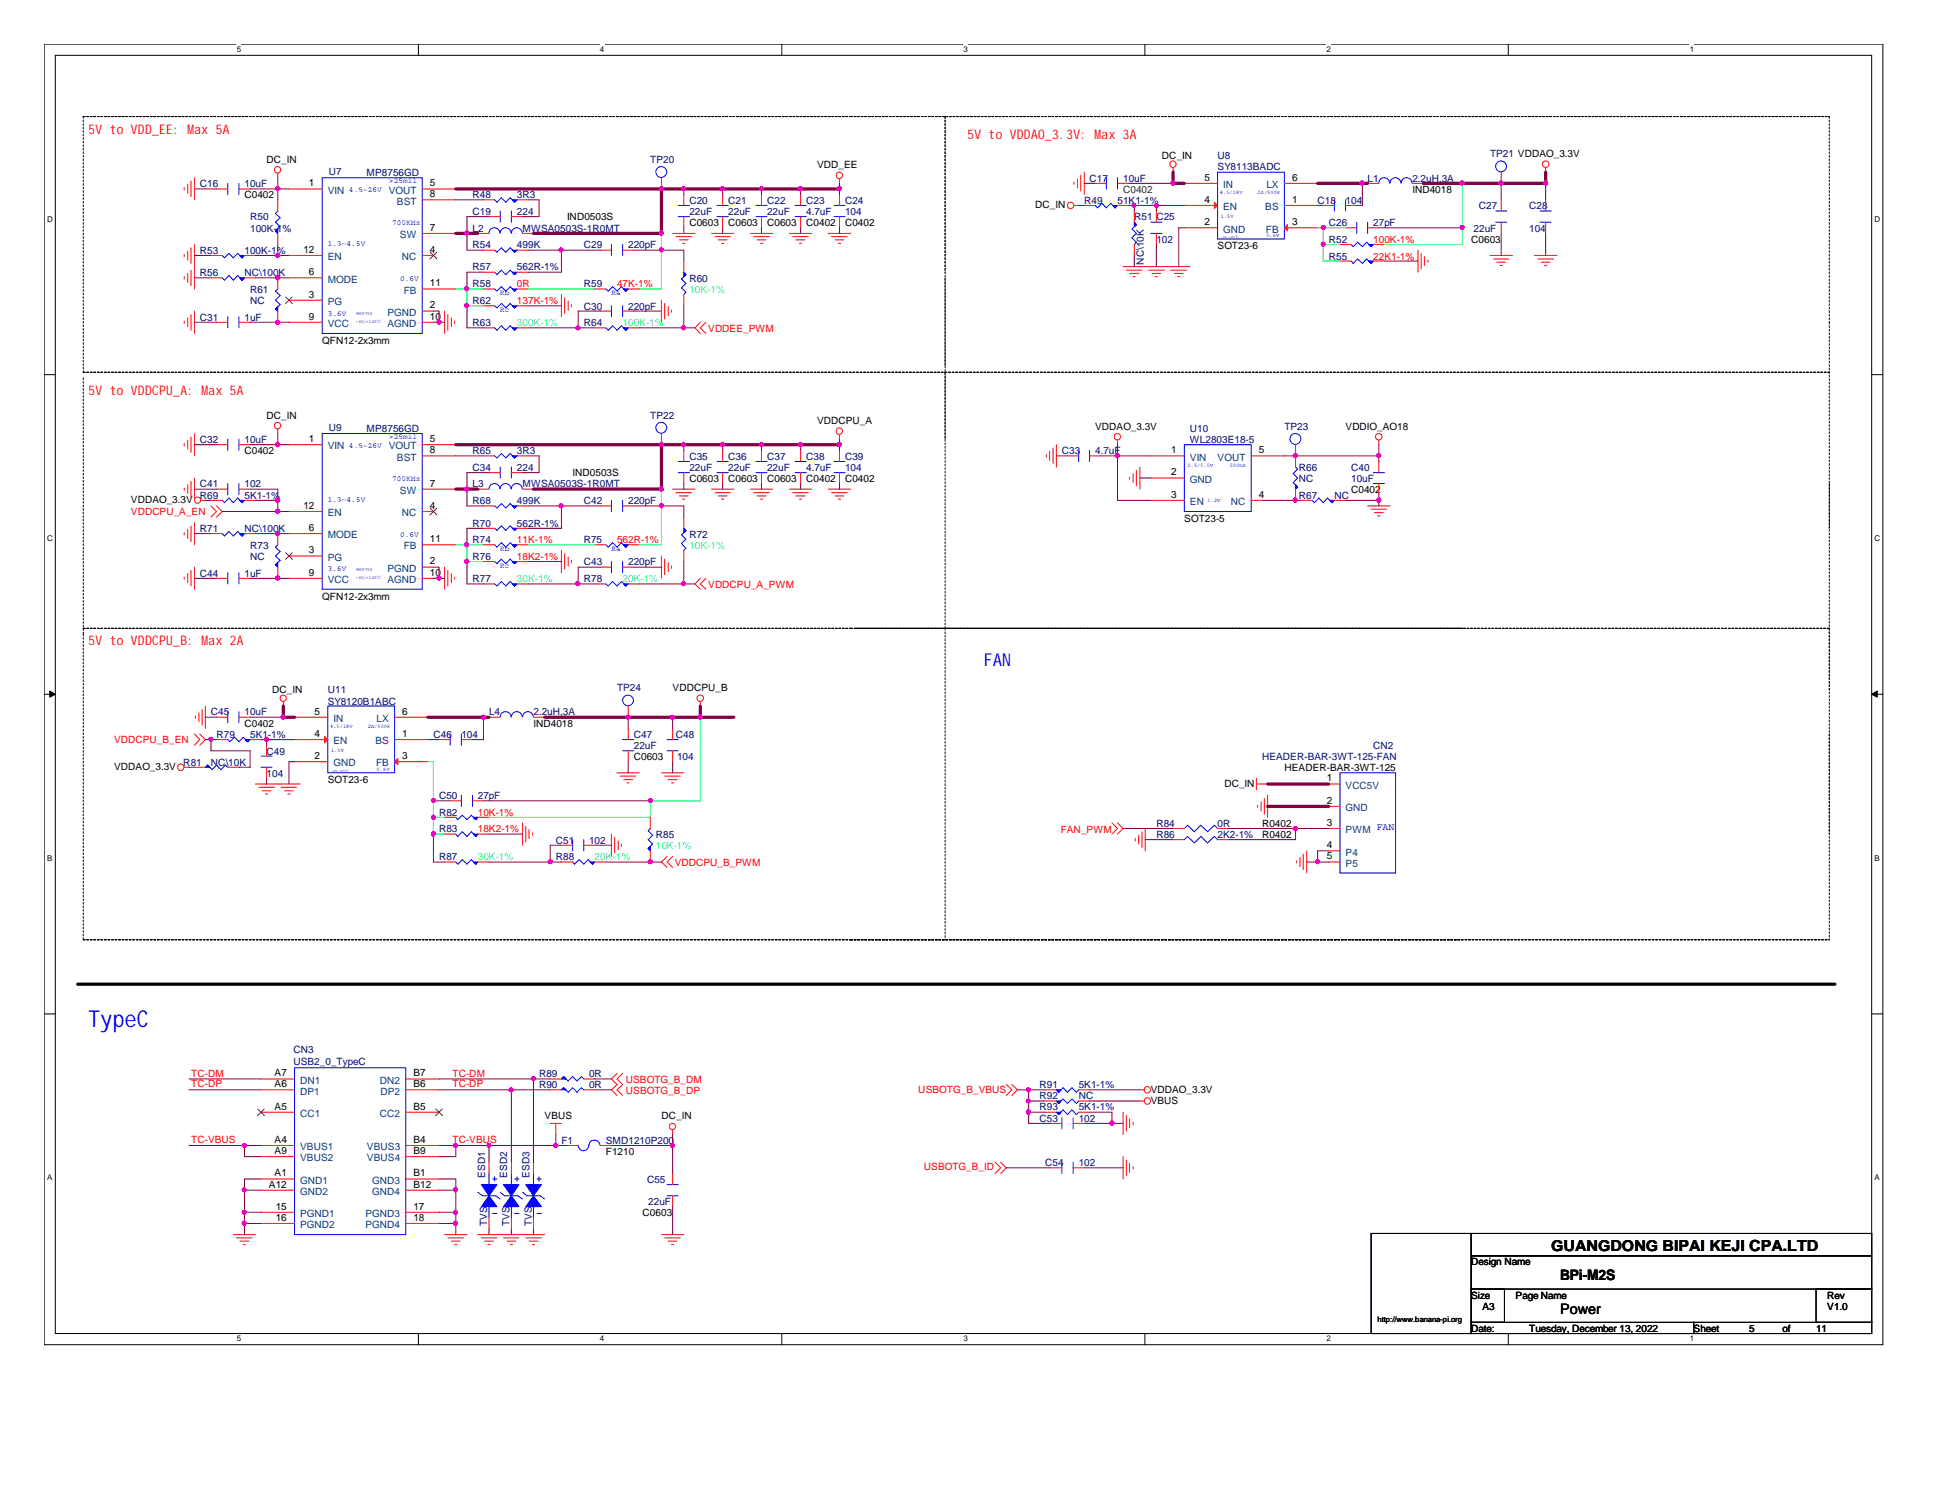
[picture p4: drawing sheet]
<svg xmlns="http://www.w3.org/2000/svg" width="279mm" height="216mm" viewBox="0 0 279 216" stroke-linecap="round" stroke-linejoin="round" font-family="sans-serif">
<defs><g id="words">
<text font-size="3.3" fill="#00f" x="12.7" y="147.7">TypeC</text>
<text font-size="2.5" fill="#00f" x="141.6" y="95.8">FAN</text>
<text font-size="2.2" x="223.2" y="180">GUANGDONG BIPAI KEJI CPA.LTD</text>
<g font-size="2.1">
<text x="224.5" y="184.1">BPi-M2S</text>
<text x="224.5" y="188.9">Power</text>
</g>
<g font-size="1.9" fill="#f00">
<text x="12.7" y="19.2">5V to VDD_EE: Max 5A</text>
<text x="139.2" y="20">5V to VDDAO_3.3V: Max 3A</text>
<text x="12.7" y="56.8">5V to VDDCPU_A: Max 5A</text>
<text x="12.7" y="92.8">5V to VDDCPU_B: Max 2A</text>
</g>
<g font-size="1.4">
<text x="38.4" y="23.4">DC_IN</text>
<text x="167.2" y="22.9">DC_IN</text>
<text x="35.2" y="28.5">C0402</text>
<text x="44.4" y="26.8">1</text>
<text x="61.8" y="26.8">5</text>
<text x="61.8" y="28.4">8</text>
<text x="117.6" y="24.2">VDD_EE</text>
<text x="148.9" y="30">DC_IN</text>
<text x="173.3" y="29.2">4</text>
<text x="173.3" y="26">5</text>
<text x="185.9" y="29.2">1</text>
<text x="185.9" y="26">6</text>
<text x="203.2" y="27.7">IND4018</text>
<text x="61.8" y="33.2">7</text>
<text x="81.6" y="31.7">IND0503S</text>
<text x="99.2" y="32.5">C0603</text>
<text x="104.8" y="32.5">C0603</text>
<text x="110.4" y="32.5">C0603</text>
<text x="116" y="32.5">C0402</text>
<text x="121.6" y="32.5">C0402</text>
<text x="173.3" y="32.4">2</text>
<text x="175.2" y="35.9">SOT23-6</text>
<text x="185.9" y="32.4">3</text>
<text x="211.7" y="34.9">C0603</text>
<text x="43.6" y="36.4">12</text>
<text x="44.4" y="39.6">6</text>
<text x="61.8" y="36.4">4</text>
<text x="61.8" y="41.2">11</text>
<text x="44.4" y="42.8">3</text>
<text x="44.4" y="46">9</text>
<text x="61.8" y="44.4">2</text>
<text x="61.8" y="46">10</text>
<text x="46.4" y="49.5">QFN12-2x3mm</text>
<text x="35.2" y="65.3">C0402</text>
<text x="38.4" y="60.2">DC_IN</text>
<text x="44.4" y="63.6">1</text>
<text x="61.8" y="63.6">5</text>
<text x="61.8" y="65.2">8</text>
<text x="117.6" y="61">VDDCPU_A</text>
<text x="157.6" y="61.8">VDDAO_3.3V</text>
<text x="168.5" y="65.2">1</text>
<text x="181.1" y="65.2">5</text>
<text x="193.6" y="61.8">VDDIO_AO18</text>
<text x="61.8" y="70">7</text>
<text x="82.4" y="68.5">IND0503S</text>
<text x="99.2" y="69.3">C0603</text>
<text x="104.8" y="69.3">C0603</text>
<text x="110.4" y="69.3">C0603</text>
<text x="116" y="69.3">C0402</text>
<text x="121.6" y="69.3">C0402</text>
<text x="168.5" y="68.4">2</text>
<text x="168.5" y="71.6">3</text>
<text x="181.1" y="71.6">4</text>
<text x="194.4" y="70.9">C0402</text>
<text x="18.8" y="72.3">VDDAO_3.3V</text>
<text x="43.6" y="73.2">12</text>
<text x="44.4" y="76.4">6</text>
<text x="61.8" y="73.2">4</text>
<text x="61.8" y="78">11</text>
<text x="170.4" y="75.1">SOT23-5</text>
<text x="44.4" y="79.6">3</text>
<text x="44.4" y="82.8">9</text>
<text x="61.8" y="81.2">2</text>
<text x="61.8" y="82.8">10</text>
<text x="46.4" y="86.3">QFN12-2x3mm</text>
<text x="39.2" y="99.7">DC_IN</text>
<text x="96.8" y="99.4">VDDCPU_B</text>
<text x="35.2" y="104.5">C0402</text>
<text x="45.3" y="106">4</text>
<text x="45.3" y="102.8">5</text>
<text x="57.9" y="106">1</text>
<text x="57.9" y="102.8">6</text>
<text x="76.8" y="104.5">IND4018</text>
<text x="16.4" y="110.8">VDDAO_3.3V</text>
<text x="45.3" y="109.2">2</text>
<text x="47.2" y="112.7">SOT23-6</text>
<text x="57.9" y="109.2">3</text>
<text x="91.2" y="109.3">C0603</text>
<text x="176.1" y="113.2">DC_IN</text>
<text x="184.8" y="110.9">HEADER-BAR-3WT-125</text>
<text x="190.9" y="112.4">1</text>
<text x="181.6" y="118.9">R0402</text>
<text x="190.9" y="115.6">2</text>
<text x="190.9" y="118.8">3</text>
<text x="181.6" y="120.5">R0402</text>
<text x="190.9" y="122">4</text>
<text x="190.9" y="123.6">5</text>
<text x="39.5" y="154.8">A7</text>
<text x="59.5" y="154.8">B7</text>
<text x="39.5" y="156.4">A6</text>
<text x="39.5" y="159.6">A5</text>
<text x="59.5" y="156.4">B6</text>
<text x="59.5" y="159.6">B5</text>
<text x="78.4" y="161">VBUS</text>
<text x="95.2" y="161">DC_IN</text>
<text x="165.6" y="157.2">VDDAO_3.3V</text>
<text x="165.6" y="158.8">VBUS</text>
<text x="39.5" y="164.4">A4</text>
<text x="39.5" y="166">A9</text>
<text x="59.5" y="166">B9</text>
<text x="59.5" y="164.4">B4</text>
<text x="87.2" y="166.1">F1210</text>
<text x="38.7" y="170.8">A12</text>
<text x="39.5" y="169.2">A1</text>
<text x="39.7" y="174">15</text>
<text x="59.5" y="174">17</text>
<text x="59.5" y="169.2">B1</text>
<text x="59.5" y="170.8">B12</text>
<text x="39.7" y="175.6">16</text>
<text x="59.5" y="175.6">18</text>
<text x="92.5" y="174.9">C0603</text>
<text x="211.7" y="182">Design Name</text>
<text x="211.7" y="186.8">Size</text>
<text x="211.7" y="191.6">Date:</text>
<text x="213.3" y="188.4">A3</text>
<text x="218.1" y="186.8">Page Name</text>
<text x="220" y="191.6">Tuesday, December 13, 2022</text>
<text x="243.7" y="191.6">Sheet</text>
<text x="251.7" y="191.6">5</text>
<text x="256.5" y="191.6">of</text>
<text x="261.3" y="191.6">11</text>
<text x="262.9" y="186.8">Rev</text>
<text x="262.9" y="188.4">V1.0</text>
</g>
<g font-size="1.4" fill="#000080">
<text x="93.6" y="23.4">TP20</text>
<text x="175.2" y="22.9">U8</text>
<text x="214.4" y="22.6">TP21 VDDAO_3.3V</text>
<text x="28.7" y="26.9">C16</text>
<text x="35.2" y="26.9">10uF</text>
<text x="47.3" y="25.1">U7</text>
<text x="52.7" y="25.3">MP8756GD</text>
<text x="68" y="28.5">R48</text>
<text x="74.4" y="28.5">3R3</text>
<text x="99.2" y="29.3">C20</text>
<text x="104.8" y="29.3">C21</text>
<text x="110.4" y="29.3">C22</text>
<text x="116" y="29.3">C23</text>
<text x="121.6" y="29.3">C24</text>
<text x="156" y="29.3">R49</text>
<text x="156.8" y="26.1">C17</text>
<text x="160.8" y="29.3">51K1-1%</text>
<text x="161.6" y="26.1">10uF</text>
<text x="175.2" y="24.5">SY8113BADC</text>
<text x="189.6" y="29.3">C18</text>
<text x="193.6" y="29.3">104</text>
<text x="196.8" y="26.1">L1</text>
<text x="203.2" y="26.1">2.2uH,3A</text>
<text x="36" y="31.7">R50</text>
<text x="36" y="33.3">100K-1%</text>
<text x="68" y="35.7">R54</text>
<text x="68" y="33.3">L2</text>
<text x="68" y="30.9">C19</text>
<text x="74.4" y="35.7">499K</text>
<text x="74.4" y="30.9">224</text>
<text x="75.2" y="33.3">MWSA0503S-1R0MT</text>
<text x="84" y="35.7">C29</text>
<text x="90.4" y="35.7">220pF</text>
<text x="99.2" y="30.9">22uF</text>
<text x="104.8" y="30.9">22uF</text>
<text x="110.4" y="30.9">22uF</text>
<text x="116" y="30.9">4.7uF</text>
<text x="121.6" y="30.9">104</text>
<text x="163.2" y="31.7">R51 C25</text>
<text x="166.4" y="34.9">102</text>
<text x="191.2" y="34.9">R52</text>
<text x="191.2" y="32.5">C26</text>
<text x="197.6" y="32.5">27pF</text>
<text x="212" y="33.3">22uF</text>
<text x="212.8" y="30.1">C27</text>
<text x="220" y="30.1">C28</text>
<text x="220" y="33.3">104</text>
<text x="28.7" y="36.5">R53</text>
<text x="28.7" y="39.7">R56</text>
<text x="35.2" y="36.5">100K-1%</text>
<text x="35.2" y="39.7">NC\100K</text>
<text x="68" y="41.3">R58</text>
<text x="68" y="38.9">R57</text>
<text x="74.4" y="38.9">562R-1%</text>
<text x="84" y="41.3">R59</text>
<text x="99.2" y="40.5">R60</text>
<text x="164.5" y="38.1" transform="rotate(-90 164.5 38.1)">NC\10K</text>
<text x="191.2" y="37.3">R55</text>
<text x="28.7" y="46.1">C31</text>
<text x="35.2" y="46.1">1uF</text>
<text x="36" y="42.1">R61</text>
<text x="36" y="43.7">NC</text>
<text x="68" y="46.9">R63</text>
<text x="68" y="43.7">R62</text>
<text x="84" y="44.5">C30</text>
<text x="84" y="46.9">R64</text>
<text x="90.4" y="44.5">220pF</text>
<text x="28.7" y="63.7">C32</text>
<text x="35.2" y="63.7">10uF</text>
<text x="47.3" y="62">U9</text>
<text x="52.7" y="62.1">MP8756GD</text>
<text x="68" y="65.3">R65</text>
<text x="74.4" y="65.3">3R3</text>
<text x="93.6" y="60.2">TP22</text>
<text x="152.8" y="65.3">C33</text>
<text x="157.6" y="65.3">4.7uF</text>
<text x="171.2" y="62.1">U10</text>
<text x="171.2" y="63.7">WL2803E18-5</text>
<text x="184.8" y="61.8">TP23</text>
<text x="28.7" y="70.1">C41</text>
<text x="28.7" y="71.7">R69</text>
<text x="35.2" y="70.1">102</text>
<text x="35.2" y="71.7">5K1-1%</text>
<text x="68" y="70.1">L3</text>
<text x="68" y="67.7">C34</text>
<text x="74.4" y="67.7">224</text>
<text x="75.2" y="70.1">MWSA0503S-1R0MT</text>
<text x="99.2" y="66.1">C35</text>
<text x="99.2" y="67.7">22uF</text>
<text x="104.8" y="66.1">C36</text>
<text x="104.8" y="67.7">22uF</text>
<text x="110.4" y="66.1">C37</text>
<text x="110.4" y="67.7">22uF</text>
<text x="116" y="66.1">C38</text>
<text x="116" y="67.7">4.7uF</text>
<text x="121.6" y="66.1">C39</text>
<text x="121.6" y="67.7">104</text>
<text x="186.9" y="71.7">R67</text>
<text x="186.9" y="67.7">R66</text>
<text x="186.9" y="69.3">NC</text>
<text x="192" y="71.7">NC</text>
<text x="194.4" y="67.7">C40</text>
<text x="194.4" y="69.3">10uF</text>
<text x="28.7" y="76.5">R71</text>
<text x="35.2" y="76.5">NC\100K</text>
<text x="68" y="75.7">R70</text>
<text x="68" y="72.5">R68</text>
<text x="74.4" y="75.7">562R-1%</text>
<text x="74.4" y="72.5">499K</text>
<text x="84" y="72.5">C42</text>
<text x="90.4" y="72.5">220pF</text>
<text x="99.2" y="77.3">R72</text>
<text x="28.7" y="82.9">C44</text>
<text x="35.2" y="82.9">1uF</text>
<text x="36" y="78.9">R73</text>
<text x="36" y="80.5">NC</text>
<text x="68" y="78.1">R74</text>
<text x="68" y="83.7">R77</text>
<text x="68" y="80.5">R76</text>
<text x="84" y="78.1">R75</text>
<text x="84" y="83.7">R78</text>
<text x="84" y="81.3">C43</text>
<text x="90.4" y="81.3">220pF</text>
<text x="47.2" y="99.7">U11</text>
<text x="47.2" y="101.3">SY8120B1ABC</text>
<text x="88.8" y="99.4">TP24</text>
<text x="30.4" y="102.9">C45</text>
<text x="31.2" y="106.1">R79</text>
<text x="35.2" y="102.9">10uF</text>
<text x="36" y="106.1">5K1-1%</text>
<text x="62.4" y="106.1">C46</text>
<text x="66.4" y="106.1">104</text>
<text x="70.4" y="102.9">L4</text>
<text x="76.8" y="102.9">2.2uH,3A</text>
<text x="91.2" y="106.1">C47</text>
<text x="91.2" y="107.7">22uF</text>
<text x="97.2" y="106.1">C48</text>
<text x="197.6" y="107.7">CN2</text>
<text x="26.4" y="110.1">R81</text>
<text x="30.4" y="110.1">NC\10K</text>
<text x="38.4" y="108.5">C49</text>
<text x="38.4" y="111.7">104</text>
<text x="97.4" y="109.3">104</text>
<text x="181.6" y="109.3">HEADER-BAR-3WT-125-FAN</text>
<text x="63.2" y="117.3">R82</text>
<text x="63.2" y="119.7">R83</text>
<text x="63.2" y="114.9">C50</text>
<text x="68.7" y="114.9">27pF</text>
<text x="166.4" y="118.9">R84</text>
<text x="175.2" y="118.9">0R</text>
<text x="63.2" y="123.7">R87</text>
<text x="80" y="121.3">C51</text>
<text x="80" y="123.7">R88</text>
<text x="84.8" y="121.3">102</text>
<text x="94.4" y="120.5">R85</text>
<text x="166.4" y="120.5">R86</text>
<text x="175.2" y="120.5">2K2-1%</text>
<text x="42.2" y="151.4">CN3</text>
<text x="42.2" y="153.2">USB2_0_TypeC</text>
<text x="77.6" y="154.9">R89</text>
<text x="84.8" y="154.9">0R</text>
<text x="77.6" y="156.5">R90</text>
<text x="84.8" y="156.5">0R</text>
<text x="149.6" y="156.5">R91</text>
<text x="149.6" y="158.1">R92</text>
<text x="149.6" y="159.7">R93</text>
<text x="149.6" y="161.3">C53</text>
<text x="155.2" y="156.5">5K1-1%</text>
<text x="155.2" y="158.1">NC</text>
<text x="155.2" y="159.7">5K1-1%</text>
<text x="155.2" y="161.3">102</text>
<text x="80.8" y="164.5">F1</text>
<text x="87.2" y="164.5">SMD1210P200</text>
<text x="150.4" y="167.7">C54</text>
<text x="155.2" y="167.7">102</text>
<text x="69.8" y="169.4" transform="rotate(-90 69.8 169.4)">ESD1</text>
<text x="73" y="169.4" transform="rotate(-90 73 169.4)">ESD2</text>
<text x="76.2" y="169.4" transform="rotate(-90 76.2 169.4)">ESD3</text>
<text x="93.1" y="170.1">C55</text>
<text x="93.3" y="173.4">22uF</text>
<text x="70.1" y="176.3" transform="rotate(-90 70.1 176.3)">TVS</text>
<text x="73.3" y="176.3" transform="rotate(-90 73.3 176.3)">TVS</text>
<text x="76.5" y="176.3" transform="rotate(-90 76.5 176.3)">TVS</text>
</g>
<g font-size="1.4" fill="#004080">
<text x="47.2" y="27.9">VIN</text>
<text x="55.9" y="27.9">VOUT</text>
<text x="57.1" y="29.4">BST</text>
<text x="176" y="27.1">IN</text>
<text x="182.2" y="27.1">LX</text>
<text x="57.5" y="34.2">SW</text>
<text x="176" y="33.4">GND</text>
<text x="176" y="30.2">EN</text>
<text x="182" y="30.2">BS</text>
<text x="182.1" y="33.4">FB</text>
<text x="47.2" y="40.6">MODE</text>
<text x="47.2" y="37.4">EN</text>
<text x="57.8" y="37.4">NC</text>
<text x="47.2" y="43.9">PG</text>
<text x="47.2" y="47">VCC</text>
<text x="55.8" y="45.4">PGND</text>
<text x="55.8" y="47">AGND</text>
<text x="58.1" y="42.2">FB</text>
<text x="47.2" y="64.6">VIN</text>
<text x="55.9" y="64.6">VOUT</text>
<text x="57.1" y="66.3">BST</text>
<text x="57.5" y="71">SW</text>
<text x="171.2" y="66.3">VIN</text>
<text x="171.2" y="69.4">GND</text>
<text x="175.2" y="66.3">VOUT</text>
<text x="47.2" y="77.4">MODE</text>
<text x="47.2" y="74.3">EN</text>
<text x="57.8" y="74.3">NC</text>
<text x="171.2" y="72.6">EN</text>
<text x="177.1" y="72.6">NC</text>
<text x="47.2" y="80.6">PG</text>
<text x="47.2" y="83.9">VCC</text>
<text x="55.8" y="82.3">PGND</text>
<text x="55.8" y="83.9">AGND</text>
<text x="58.1" y="79">FB</text>
<text x="48" y="107.1">EN</text>
<text x="48" y="103.8">IN</text>
<text x="54" y="107.1">BS</text>
<text x="54.2" y="103.8">LX</text>
<text x="48" y="110.2">GND</text>
<text x="54.1" y="110.2">FB</text>
<text x="193.6" y="113.5">VCC5V</text>
<text x="193.6" y="116.7">GND</text>
<text x="193.6" y="119.8">PWM</text>
<text x="193.6" y="123.1">P4</text>
<text x="193.6" y="124.7">P5</text>
<text x="43.2" y="155.9">DN1</text>
<text x="54.7" y="155.9">DN2</text>
<text x="43.2" y="157.4">DP1</text>
<text x="43.2" y="160.7">CC1</text>
<text x="54.7" y="160.7">CC2</text>
<text x="54.7" y="157.4">DP2</text>
<text x="43.2" y="165.4">VBUS1</text>
<text x="43.2" y="167">VBUS2</text>
<text x="52.8" y="167">VBUS4</text>
<text x="52.8" y="165.4">VBUS3</text>
<text x="43.2" y="170.3">GND1</text>
<text x="43.2" y="171.9">GND2</text>
<text x="53.6" y="170.3">GND3</text>
<text x="53.6" y="171.9">GND4</text>
<text x="43.2" y="175">PGND1</text>
<text x="43.2" y="176.7">PGND2</text>
<text x="52.6" y="175">PGND3</text>
<text x="52.6" y="176.7">PGND4</text>
</g>
<text font-size="1.4" fill="#008000" x="161.6" y="27.7">C0402</text>
<g font-size="1.4" fill="#f00">
<text x="197.6" y="34.9">100K-1%</text>
<text x="74.4" y="41.3">0R</text>
<text x="88.8" y="41.3">47K-1%</text>
<text x="197.6" y="37.3">22K1-1%</text>
<text x="74.4" y="43.7">137K-1%</text>
<text x="101.9" y="47.7">VDDEE_PWM</text>
<text x="18.8" y="74.1">VDDCPU_A_EN</text>
<text x="74.4" y="78.1">11K-1%</text>
<text x="74.4" y="80.5">18K2-1%</text>
<text x="88.8" y="78.1">562R-1%</text>
<text x="101.9" y="84.5">VDDCPU_A_PWM</text>
<text x="16.4" y="106.9">VDDCPU_B_EN</text>
<text x="68.7" y="117.3">10K-1%</text>
<text x="68.7" y="119.7">18K2-1%</text>
<text x="152.6" y="119.9">FAN_PWM</text>
<text x="97.1" y="124.5">VDDCPU_B_PWM</text>
<text x="27.5" y="154.9">TC-DM</text>
<text x="65.1" y="154.9">TC-DM</text>
<text x="90" y="155.7">USBOTG_B_DM</text>
<text x="27.5" y="156.4">TC-DP</text>
<text x="65.1" y="156.4">TC-DP</text>
<text x="90" y="157.4">USBOTG_B_DP</text>
<text x="132.1" y="157.2">USBOTG_B_VBUS</text>
<text x="27.5" y="164.4">TC-VBUS</text>
<text x="65.1" y="164.4">TC-VBUS</text>
<text x="132.9" y="168.4">USBOTG_B_ID</text>
</g>
<g font-size="1.4" fill="#0ff">
<text x="74.4" y="46.9">300K-1%</text>
<text x="89.6" y="46.9">160K-1%</text>
<text x="99.2" y="42.1">10K-1%</text>
<text x="74.4" y="83.7">30K-1%</text>
<text x="89.6" y="83.7">20K-1%</text>
<text x="99.2" y="78.9">10K-1%</text>
<text x="68.7" y="123.7">30K-1%</text>
<text x="85.6" y="123.7">20K-1%</text>
<text x="94.4" y="122.1">10K-1%</text>
</g>
<text font-size="1.4" fill="#00f" x="198.1" y="119.4">FAN</text>
<g font-size="1.1">
<text x="34.1" y="7.5">5</text>
<text x="86.3" y="7.5">4</text>
<text x="138.6" y="7.5">3</text>
<text x="190.8" y="7.5">2</text>
<text x="243.1" y="7.5">1</text>
<text x="6.8" y="31.9">D</text>
<text x="269.7" y="31.9">D</text>
<text x="6.8" y="77.8">C</text>
<text x="269.7" y="77.8">C</text>
<text x="6.8" y="123.8">B</text>
<text x="269.7" y="123.8">B</text>
<text x="6.8" y="169.8">A</text>
<text x="269.7" y="169.8">A</text>
<text x="198.2" y="190.2">http://www.banana-pi.org</text>
<text x="34.1" y="193">5</text>
<text x="86.3" y="193">4</text>
<text x="138.6" y="193">3</text>
<text x="190.8" y="193">2</text>
<text x="243.1" y="193">1</text>
</g>
<g font-size="1.1" fill="#00f">
<text x="50.2" y="27.6">4.5-26V</text>
<text x="56" y="26.3">&gt;25mil</text>
<text x="47.2" y="35.4">1.3~4.5V</text>
<text x="56.4" y="32.4">700KHz</text>
<text x="57.6" y="40.4">0.6V</text>
<text x="47.2" y="45.4">3.6V</text>
<text x="72" y="42.5">Rb</text>
<text x="72" y="44.9">Rc</text>
<text x="88" y="42.5">Ra</text>
<text x="50.2" y="64.4">4.5-26V</text>
<text x="56" y="63.1">&gt;25mil</text>
<text x="56.4" y="69.2">700KHz</text>
<text x="47.2" y="72.3">1.3~4.5V</text>
<text x="57.6" y="77.2">0.6V</text>
<text x="47.2" y="82.2">3.6V</text>
<text x="72" y="79.3">Rb</text>
<text x="72" y="81.7">Rc</text>
<text x="88" y="79.3">Ra</text>
</g>
<g font-size=".8" fill="#00f">
<text x="175.5" y="27.9">4.5/18V</text>
<text x="180.9" y="27.9">2A/500K</text>
<text x="175.6" y="31.3">1.5V</text>
<text x="182.2" y="34">0.6V</text>
<text x="170.9" y="67.1">2.5/5.5V</text>
<text x="177" y="67.1">500mA</text>
<text x="173.7" y="72.3">1.2V</text>
<text x="47.5" y="104.8">4.5/18V</text>
<text x="52.9" y="104.8">2A/500K</text>
<text x="47.6" y="108.1">1.5V</text>
<text x="54.2" y="110.8">0.6V</text>
</g>
<g font-size=".6" fill="#00f">
<text x="51.2" y="46.4">-40/+125℃</text>
<text x="51.3" y="45.3">MP8756</text>
<text x="51.2" y="83.2">-40/+125℃</text>
<text x="51.3" y="82.1">MP8756</text>
</g>
<g font-size=".5" fill="#00f">
<text x="175.6" y="34.2">-40/+85℃</text>
<text x="47.6" y="111">-40/+85℃</text>
</g>
</g></defs>
<path d="M6.3 6.3h264.6v187.1h-264.6zM8 8h261.3v183.8h-261.3z" fill="none" stroke="#000" stroke-width=".14"/>
<g fill="#fff">
<path d="M34.1 6.4h.6v1.3h-.6z"/>
<path d="M34.1 191.9h.6v1.3h-.6z"/>
</g>
<path d="M60.2 6.3v1.7M60.2 191.8v1.6" fill="none" stroke="#000" stroke-width=".14"/>
<g fill="#fff">
<path d="M86.3 6.4h.6v1.3h-.6z"/>
<path d="M86.3 191.9h.6v1.3h-.6z"/>
</g>
<path d="M112.5 6.3v1.7M112.5 191.8v1.6" fill="none" stroke="#000" stroke-width=".14"/>
<g fill="#fff">
<path d="M138.6 6.4h.6v1.3h-.6z"/>
<path d="M138.6 191.9h.6v1.3h-.6z"/>
</g>
<path d="M164.7 6.3v1.7M164.7 191.8v1.6" fill="none" stroke="#000" stroke-width=".14"/>
<g fill="#fff">
<path d="M190.8 6.4h.6v1.3h-.6z"/>
<path d="M190.8 191.9h.6v1.3h-.6z"/>
</g>
<path d="M217 6.3v1.7M217 191.8v1.6" fill="none" stroke="#000" stroke-width=".14"/>
<g fill="#fff">
<path d="M243.1 6.4h.6v1.3h-.6z"/>
<path d="M243.1 191.9h.6v1.3h-.6z"/>
<path d="M6.8 30.8h.7v1.3h-.7z"/>
<path d="M269.7 30.8h.8v1.3h-.8z"/>
<path d="M6.8 76.7h.7v1.4h-.7z"/>
<path d="M269.7 76.7h.8v1.4h-.8z"/>
</g>
<path d="M6.3 53.9h1.7M269.3 53.9h1.6" fill="none" stroke="#000" stroke-width=".14"/>
<g fill="#fff">
<path d="M6.8 122.7h.7v1.3h-.7z"/>
<path d="M269.7 122.7h.7v1.3h-.7z"/>
</g>
<path d="M6.3 99.9h1.7M269.3 99.9h1.6" fill="none" stroke="#000" stroke-width=".14"/>
<g fill="#000" stroke="#000" stroke-width=".14">
<path d="M7.2 99.4l.8 .5-.8 .4z" fill-rule="evenodd"/>
<path d="M269.3 99.9l.8-.5v.9z" fill-rule="evenodd"/>
</g>
<g fill="#fff">
<path d="M6.8 168.7h.7v1.3h-.7z"/>
<path d="M269.7 168.7h.7v1.3h-.7z"/>
</g>
<path d="M6.3 145.8h1.7M269.3 145.8h1.6M197.3 177.4h14.4v14.4h-14.4zM211.7 177.4h57.6v3.2h-57.6zM211.7 180.6h57.6v4.8h-57.6zM211.7 185.4h4.8v4.8h-4.8zM211.7 190.2h32v1.6h-32zM243.7 190.2h25.6v1.6h-25.6zM261.3 185.4h8v4.8h-8z" fill="none" stroke="#000" stroke-width=".14"/>
<g fill="none" stroke="#000" stroke-width=".14" stroke-dasharray=".3 .3">
<path d="M12 16.8h110.4M12 16.8v36.8M122.4 16.8h140.8M136 16.8v35.9M136 16.8v22.4M263.2 16.8v29.6M136 40v23.2M12 53.6h124M12 54.4v36.8M136 53.6v36.8M136 53.6h127.2M263.2 46.4v29.6"/>
<path d="M263.2 69.6v29.6M12 90.4h110.4M12 91.2v44M122.4 90.4h88M123.2 90.4h140M136 90.4v44.8M263.2 90.4v29.6M263.2 105.6v29.6M12 135.2h110.4M122.4 135.2h88M122.4 135.2h140.8"/>
</g>
<path d="M11.2 141.6h252.8" fill="none" stroke="#000" stroke-width=".47"/>
<g fill="none" stroke="#f00" stroke-width=".14">
<path d="M26.5 27v.3M26.5 36.6v.3M26.5 39.8v.3M27 26.5v1.3M27 36.1v1.3M27 39.3v1.3M27.5 26v2.3M27.5 35.6v2.3M27.5 38.9v2.2M28 25.6v3.1M28 35.2v6.4M30.4 36.7h1.6"/>
<path d="M30.4 40h1.6M31.2 27.2h1.6M34.4 27.2h1.6M35.2 36.7h1.5M35.2 40h1.5M40 24.9v.7M40 28.7v1.7M40 33.6v1.6M40 40v1.6M41.6 36.7h4.8M41.6 40h4.8M41.6 27.2h4.8"/>
<path d="M60.7 33.6h4.9M60.7 36.7h1.7M60.7 27.2h4.9M60.7 28.7h4.9M68.7 33.6h1.7M69.6 39.2h1.6M69.6 36h1.6M69.6 28.7h1.6M70.4 31.2h1.6M73.6 31.2h1.6M74.4 39.2h1.6M74.4 36h1.6"/>
<path d="M74.4 28.7h1.6M75.2 33.6h1.6M86.4 36h1.6M89.6 36h1.6M95.2 25.6v1.6M96.8 33.6h3.2M97.2 34h2.3M97.7 34.5h1.3M98.2 35h.3M98.4 28v1.5M98.4 31.2v1.6M98.4 37.5v1.7"/>
<path d="M102.4 33.6h3.2M102.9 34h2.2M103.3 34.5h1.3M103.8 35h.3M104 28v1.5M104 31.2v1.6M108 33.6h3.2M108.5 34h2.2M108.9 34.5h1.3M109.4 35h.3M109.6 28v1.5M109.6 31.2v1.6"/>
<path d="M113.6 33.6h3.2M114 34h2.3M114.5 34.5h1.3M115 35h.3M115.2 28v1.5M115.2 31.2v1.6M119.2 33.6h3.2M119.6 34h2.3M120.1 34.5h1.3M120.6 35h.3M120.8 25.7v.7M120.8 28v1.5"/>
<path d="M120.8 31.2v1.6M154.5 26.2v.3M154.5 29.5h.7M155 25.7v1.3M155.5 25.2v2.3M156 24.8v3.2M156 29.5h1.6M157.6 26.4h1.6M160.8 29.5h1.6M160.8 26.4h1.6M161.6 38.4h9.6M162.1 38.9h2.2"/>
<path d="M162.5 39.3h1.3M163 39.8h.3M163.2 30.4v1.6M163.2 35.2v1.5M165.3 38.9h2.2M165.7 39.3h1.3M166.2 39.8h.3M166.4 30.4v1.6M166.4 33.6v1.6M168.4 38.9h2.3M168.8 24.1v.7M169 39.3h1.2"/>
<path d="M169.4 39.8h.4M170.4 29.5h4.8M170.4 32.8h4.8M170.4 26.4h4.8M184.8 29.5h4.8M184.8 32.8h4.8M184.8 26.4h4.8M190.4 29.5h1.6M192.8 37.5h1.6M192.8 35.2h1.6M193.6 29.5h1.6M193.6 32.8h1.6"/>
<path d="M196.8 32.8h1.6M196.8 26.4h1.6M197.6 37.5h1.6M197.6 35.2h1.6M203.2 26.4h1.6M204 36v3.2M204.5 36.4v2.3M204.9 36.9v1.3M205.4 37.4v.3M214.4 36.7h3.2M214.9 37.3h2.2M215.3 37.7h1.3"/>
<path d="M215.8 38.2h.4M216 24.8v1.6M216 28.7v1.7M216 32v1.6M220.8 36.7h3.2M221.3 37.3h2.2M221.7 37.7h1.3M222.2 38.2h.3M222.4 24.1v.7M222.4 28.7v1.7M222.4 32v1.6M26.5 46.2v.3"/>
<path d="M27 45.7v1.3M27.5 45.3v2.2M28 44.7v3.3M31.2 46.4h1.6M34.4 46.4h1.6M40 44.7v1.7M41.6 43.2h4.8M41.6 46.4h4.8M60.7 41.6h4.9M60.7 44.7h1.7M60.7 46.4h1.7M64 44.7v3.3"/>
<path d="M64.4 45.3v2.2M64.9 45.7v1.3M65.4 46.2v.3M69.6 47.2h1.6M69.6 41.6h1.6M69.6 44h1.6M74.4 47.2h1.6M74.4 41.6h1.6M74.4 44h1.6M80.8 42.4v3.2M81.2 42.8v2.3M81.7 43.3v1.3"/>
<path d="M82.2 43.8v.3M85.6 47.2h1.6M85.6 41.6h1.6M86.4 44.7h1.6M89.6 44.7h1.6M90.4 47.2h1.6M90.4 41.6h1.6M95.2 43.2v3.2M95.6 43.6v2.3M96.1 44.1v1.3M96.6 44.6v.3M98.4 42.4v1.6"/>
<path d="M100.8 46.4l-.8 .8 .8 .8M101.6 46.4l-.8 .8 .8 .8M26.5 63.8v.3M26.5 70.2v.3M26.5 76.6v.3M27 63.3v1.3M27 69.7v1.3M27 76.1v1.3M27.5 62.9v2.2M27.5 69.3v2.2M27.5 75.6v2.3M28 62.4v3.2"/>
<path d="M28 68.7v3.3M28 75.2v3.2M28.9 72h.6M30.4 72h1.6M30.4 72.8l.8 .8-.8 .8M30.4 76.8h1.6M31.2 70.4h1.6M31.2 72.8l.8 .8-.8 .8M31.2 64h1.6M34.4 70.4h1.6M34.4 64h1.6M35.2 72h1.5"/>
<path d="M35.2 76.8h1.5M40 61.7v.7M40 76.8v1.6M41.6 80h4.8M41.6 64h4.8M41.6 76.8h4.8M41.6 73.6h4.8M60.7 70.4h4.9M60.7 65.6h4.9M60.7 64h4.9M60.7 73.6h1.7M60.7 78.4h4.9"/>
<path d="M68.7 70.4h1.7M69.6 72.8h1.6M69.6 65.6h1.6M69.6 78.4h1.6M69.6 76h1.6M70.4 68h1.6M73.6 68h1.6M74.4 72.8h1.6M74.4 65.6h1.6M74.4 78.4h1.6M74.4 76h1.6M75.2 70.4h1.6"/>
<path d="M80.8 79.2v3.2M81.2 79.6v2.3M85.6 78.4h1.6M86.4 72.8h1.6M89.6 72.8h1.6M90.4 78.4h1.6M95.2 62.4v1.6M95.2 80v3.2M96.8 70.4h3.2M97.2 70.9h2.3M97.7 71.3h1.3M98.2 71.8h.3"/>
<path d="M98.4 64.8v1.6M98.4 68v1.6M98.4 74.4v1.6M98.4 79.2v1.6M102.4 70.4h3.2M102.9 70.9h2.2M103.3 71.3h1.3M103.8 71.8h.3M104 64.8v1.6M104 68v1.6M108 70.4h3.2M108.5 70.9h2.2"/>
<path d="M108.9 71.3h1.3M109.4 71.8h.3M109.6 64.8v1.6M109.6 68v1.6M113.6 70.4h3.2M114 70.9h2.3M114.5 71.3h1.3M115 71.8h.3M115.2 64.8v1.6M115.2 68v1.6M119.2 70.4h3.2M119.6 70.9h2.3"/>
<path d="M120.1 71.3h1.3M120.6 71.8h.3M120.8 62.5v.7M120.8 64.8v1.6M120.8 68v1.6M150.5 65.4v.3M151 64.9v1.3M151.5 64.4v2.3M152 64v3.2M153.6 65.6h1.6M156.8 65.6h1.6M160.8 63.3v.7"/>
<path d="M162.5 68.6v.3M163 68.1v1.3M163.5 67.6v2.3M164 67.2v3.2M165.6 72h4.8M165.6 65.6h4.8M165.6 68.7h4.8M180 72h1.6M180 65.6h4.8M186.4 64v3.2M186.4 70.4v1.6M187.2 72h1.6"/>
<path d="M192 72h1.6M196.8 72.8h3.2M197.3 73.2h2.2M197.7 73.7h1.3M198.2 74.2h.3M198.4 63.3v.7M198.4 66.4v1.6M198.4 69.6v1.6M26.5 83v.3M27 82.5v1.3M27.5 82v2.3M28 81.6v3.2"/>
<path d="M31.2 83.2h1.6M34.4 83.2h1.6M40 81.6v1.6M41.6 83.2h4.8M60.7 81.6h1.7M60.7 83.2h1.7M64 81.6v3.2M64.4 82v2.3M64.9 82.5v1.3M65.4 83v.3M69.6 84h1.6M69.6 80.8h1.6"/>
<path d="M74.4 84h1.6M74.4 80.8h1.6M81.7 80.1v1.3M82.2 80.6v.3M85.6 84h1.6M86.4 81.6h1.6M89.6 81.6h1.6M90.4 84h1.6M95.6 80.4v2.3M96.1 80.9v1.3M96.6 81.4v.3M100.8 83.2l-.8 .8 .8 .8"/>
<path d="M101.6 83.2l-.8 .8 .8 .8M26.5 110.4h.7M28 110.4h1.5M28 105.6l.7 .8-.7 .8M28.1 103v.3M28.6 102.5v1.3M28.7 105.6l.8 .8-.8 .8M29.1 102.1v2.2M29.5 101.6v3.2M31.2 106.4h1.6M31.2 103.2h1.6M32.8 110.4h1.6"/>
<path d="M34.4 103.2h1.6M36 106.4h1.5M36.7 112.8h6.5M37.3 113.2h2.2M37.7 113.7h1.3M38.2 114.2h.3M38.4 107.2v1.6M38.4 110.4v1.6M40.4 113.2h2.3M40.8 100.9v.7M40.9 113.7h1.3M41.4 114.2h.3"/>
<path d="M42.4 106.4h4.8M42.4 103.2h4.8M42.4 109.6h4.8M56.8 106.4h4.8M56.8 103.2h4.8M56.8 109.6h4.8M63.2 106.4h1.6M64 117.6h1.6M64 120h1.6M64.8 115.2h1.6M66.4 106.4h1.6M68 115.2h1.6"/>
<path d="M68.7 117.6h1.7M68.7 120h1.7M70.4 103.2h1.6M75.2 118.4v3.2M75.6 118.9v2.2M76.1 119.3v1.3M76.6 119.8v.3M76.8 103.2h1.6M88 120v3.2M88.8 111.2h3.2M89.2 111.6h2.3M89.7 112.1h1.3"/>
<path d="M90.2 112.6h.3M90.4 101.6v1.6M90.4 104.8v1.6M90.4 108v1.6M93.6 117.6v1.6M95.2 111.2h3.2M95.6 111.6h2.3M96.1 112.1h1.3M96.6 112.6h.3M96.8 104.8v1.6M96.8 108v1.6M100.8 100.9v.7"/>
<path d="M160 118.4l.8 .8-.8 .8M160.8 118.4l.8 .8-.8 .8M164.3 119.6v2.3M164.8 119.2v3.2M168.8 119.2h1.6M175.2 119.2h1.6M180.8 112.8h1.6M180.8 112v1.6M180.9 115.8v.3M181.4 115.3v1.3M181.9 114.9v2.2M182.4 114.4v3.2"/>
<path d="M191.2 112.8h1.6M191.2 119.2h1.6M191.2 116h1.6M64 124h1.6M68.7 124h1.7M80.8 124h1.6M80.8 121.6h1.6M84 121.6h1.6M85.6 124h1.6M88.4 120.4v2.3M88.9 120.9v1.3M89.4 121.4v.4"/>
<path d="M93.6 122.4v1.6M96 123.2l-.8 .8 .8 .8M96.8 123.2l-.8 .8 .8 .8M163.3 120.6v.3M163.8 120.1v1.3M168.8 120.8h1.6M175.2 120.8h1.6M186.5 123.8v.3M187 123.3v1.3M187.5 122.9v2.2M188 122.4v3.2M191.2 124h1.6"/>
<path d="M191.2 122.4h1.6M37.5 156.8h4.9M37.5 155.2h4.9M37.5 160h4.9M58.4 156.8h4.8M58.4 155.2h4.8M58.4 160h4.8M79.2 156.8h1.6M79.2 155.2h1.6M84 156.8h1.6M84 155.2h1.6M88.8 154.4l-.8 .8 .8 .8-.8 .8 .8 .8"/>
<path d="M89.6 154.4l-.8 .8 .8 .8-.8 .8 .8 .8M144.8 156l.8 .8-.8 .8M145.6 156l.8 .8-.8 .8M150.4 156.8h1.6M150.4 158.4h1.6M150.4 160h1.6M155.2 156.8h1.6M155.2 158.4h1.6M155.2 160h1.6M161.6 160v3.2M164 156.8h.6M164 158.4h.6"/>
<path d="M33.6 177.6h3.1M34 178.1h2.3M34.5 178.5h1.3M35 179h.3M37.5 164.8h4.9M37.5 166.4h4.9M37.5 169.6h4.9M37.5 171.2h4.9M37.5 174.4h4.9M37.5 176h4.9M58.4 164.8h4.8M58.4 166.4h4.8"/>
<path d="M58.4 169.6h4.8M58.4 171.2h4.8M58.4 174.4h4.8M58.4 176h4.8M64 177.6h3.2M64.4 178.1h2.3M64.9 178.5h1.3M65.4 179h.3M68.7 177.6h9.7M69.3 178.1h2.2M69.7 178.5h1.3M70.2 179h.3"/>
<path d="M70.4 167.2v1.6M70.4 175.2v1.6M72.4 178.1h2.3M72.9 178.5h1.3M73.4 179h.3M73.6 167.2v1.6M73.6 175.2v1.6M75.6 178.1h2.3M76.1 178.5h1.3M76.6 179h.3M76.8 167.2v1.6M76.8 175.2v1.6"/>
<path d="M79.2 161.6h1.6M80 161.6v1.6M81.6 164.8h1.6M86.4 164.8h1.6M95.2 177.6h3.2M95.6 178.1h2.3M96.1 178.5h1.3M96.6 179h.3M96.8 162.5v.7M96.8 168.8v1.6M96.8 172v1.6M143.2 167.2l.8 .8-.8 .8"/>
<path d="M144 167.2l.8 .8-.8 .8M151.2 161.6h1.6M151.2 168h1.6M154.4 161.6h1.6M154.4 168h1.6M161.6 166.4v3.2M162.1 160.4v2.3M162.1 166.9v2.2M162.5 161v1.2M162.5 167.3v1.3M163 161.4v.4M163 167.8v.3"/>
<circle cx="39.9" cy="24.4" r=".46"/>
<circle cx="120.7" cy="25.2" r=".46"/>
<circle cx="154" cy="29.5" r=".46"/>
<circle cx="168.7" cy="23.6" r=".46"/>
<circle cx="222.4" cy="23.6" r=".47"/>
<circle cx="28.4" cy="71.9" r=".45"/>
<circle cx="39.9" cy="61.2" r=".46"/>
<circle cx="120.7" cy="62" r=".46"/>
<circle cx="160.7" cy="62.8" r=".46"/>
<circle cx="198.4" cy="62.8" r=".47"/>
<circle cx="26" cy="110.4" r=".46"/>
<circle cx="40.7" cy="100.4" r=".45"/>
<circle cx="100.8" cy="100.4" r=".46"/>
<circle cx="165.1" cy="158.4" r=".46"/>
<circle cx="165.1" cy="156.8" r=".46"/>
<circle cx="96.7" cy="162" r=".45"/>
</g>
<g fill="none" stroke="#00f" stroke-width=".14">
<path d="M32 36.7l.3 .4 .6-.7 .7 .7 .6-.7 .6 .7 .4-.4M32 40l.3 .3 .6-.7 .7 .7 .6-.7 .6 .7 .4-.3M32.8 26.4v1.6M34.4 26.4v1.6M40 30.4l-.4 .3 .7 .6-.7 .7 .7 .6-.7 .6 .4 .4M46.4 25.6h14.3v22.4h-14.3zM70.4 33.5a.78 .78 0 0 1 .7-.7 .78 .78 0 0 1 .8 .7M71.2 39.2l.3 .3 .6-.6 .7 .6 .6-.6 .6 .6 .4-.3M71.2 28.7l.3 .4 .6-.7 .7 .7 .6-.7 .6 .7 .4-.4M71.2 36l.3 .3 .6-.7 .7 .7 .6-.7 .6 .7 .4-.3M72 33.5a.78 .78 0 0 1 .7-.7 .78 .78 0 0 1 .8 .7M72 30.4v1.6"/>
<path d="M73.6 33.5a.78 .78 0 0 1 .8-.7 .78 .78 0 0 1 .7 .7M73.6 30.4v1.6M88 35.2v1.5M89.6 35.2v1.5M97.6 31.2h1.6M97.6 29.5h1.6M98.4 39.2l.3 .3-.7 .6 .7 .7-.7 .6 .7 .6-.3 .4M103.2 31.2h1.6M103.2 29.5h1.6M108.8 31.2h1.6M108.8 29.5h1.6M114.4 31.2h1.6"/>
<path d="M114.4 29.5h1.6M120 31.2h1.6M120 29.5h1.6M157.6 29.5l.3 .4 .6-.6 .7 .6 .6-.6 .6 .6 .4-.4M159.2 25.6v1.6M160.8 25.6v1.6M163.2 32l.3 .3-.6 .6 .6 .7-.6 .6 .6 .6-.3 .4M165.6 32h1.6M165.6 33.6h1.6M175.2 24.8h9.6v9.6h-9.6zM192 28.7v1.7M193.6 28.7v1.7"/>
<path d="M194.4 37.5l.3 .4 .6-.6 .7 .6 .6-.6 .7 .6 .3-.4M194.4 35.2l.3 .3 .6-.7 .7 .7 .6-.7 .7 .7 .3-.3M195.2 32v1.6M196.8 32v1.6M198.4 26.3a.78 .78 0 0 1 .8-.7 .78 .78 0 0 1 .7 .7M200 26.3a.78 .78 0 0 1 .8-.7 .78 .78 0 0 1 .7 .7M201.6 26.3a.78 .78 0 0 1 .8-.7 .78 .78 0 0 1 .8 .7M215.2 30.4h1.6M215.2 32h1.6M221.6 30.4h1.6M221.6 32h1.6M32.8 45.6v1.6"/>
<path d="M34.4 45.6v1.6M40 41.6l-.4 .3 .7 .6-.7 .7 .7 .6-.7 .6 .4 .3M71.2 47.2l.3 .3 .6-.6 .7 .6 .6-.6 .6 .6 .4-.3M71.2 41.6l.3 .3 .6-.7 .7 .7 .6-.7 .6 .7 .4-.3M71.2 44l.3 .3 .6-.7 .7 .7 .6-.7 .6 .7 .4-.3M87.2 41.6l.3 .3 .6-.7 .7 .7 .6-.7 .6 .7 .4-.3M87.2 47.2l.3 .3 .6-.6 .7 .6 .6-.6 .6 .6 .4-.3M88 44v1.6M89.6 44v1.6M32 72l.3 .3 .6-.7 .7 .7 .6-.7 .6 .7 .4-.3M32 76.8l.3 .3 .6-.6 .7 .6 .6-.6 .6 .6 .4-.3M32.8 63.2v1.6"/>
<path d="M32.8 69.6v1.6M34.4 63.2v1.6M34.4 69.6v1.6M40 78.4l-.4 .3 .7 .6-.7 .7 .7 .6-.7 .6 .4 .4M46.4 62.4h14.3v22.4h-14.3zM70.4 70.3a.78 .78 0 0 1 .7-.7 .78 .78 0 0 1 .8 .7M71.2 65.6l.3 .3 .6-.7 .7 .7 .6-.7 .6 .7 .4-.3M71.2 76l.3 .3 .6-.7 .7 .7 .6-.7 .6 .7 .4-.3M71.2 78.4l.3 .3 .6-.6 .7 .6 .6-.6 .6 .6 .4-.3M71.2 72.8l.3 .3 .6-.7 .7 .7 .6-.7 .6 .7 .4-.3M72 70.3a.78 .78 0 0 1 .7-.7 .78 .78 0 0 1 .8 .7M72 67.2v1.5"/>
<path d="M73.6 70.3a.78 .78 0 0 1 .8-.7 .78 .78 0 0 1 .7 .7M73.6 67.2v1.5M87.2 78.4l.3 .3 .6-.6 .7 .6 .6-.6 .6 .6 .4-.3M88 72v1.6M89.6 72v1.6M97.6 68h1.6M97.6 66.4h1.6M98.4 76l.3 .3-.7 .6 .7 .7-.7 .6 .7 .7-.3 .3M103.2 68h1.6M103.2 66.4h1.6M108.8 68h1.6M108.8 66.4h1.6"/>
<path d="M114.4 68h1.6M114.4 66.4h1.6M120 68h1.6M120 66.4h1.6M155.2 64.8v1.6M156.8 64.8v1.6M170.4 64h9.6v9.6h-9.6zM186.4 67.2l.3 .3-.6 .6 .6 .6-.6 .7 .6 .7-.3 .3M188.8 72l.3 .3 .6-.7 .7 .7 .6-.7 .6 .7 .4-.3M197.6 68h1.6M197.6 69.6h1.6M32.8 82.4v1.6"/>
<path d="M34.4 82.4v1.6M71.2 84l.3 .3 .6-.6 .7 .6 .6-.6 .6 .6 .4-.3M71.2 80.8l.3 .3 .6-.7 .7 .7 .6-.7 .6 .7 .4-.3M87.2 84l.3 .3 .6-.6 .7 .6 .6-.6 .6 .6 .4-.3M88 80.8v1.6M89.6 80.8v1.6M29.5 110.4l.4-.3 .6 .6 .7-.6 .6 .6 .6-.6 .4 .3M32.8 102.4v1.6M32.8 106.4l.3 .3 .6-.7 .7 .7 .6-.7 .6 .7 .4-.3M34.4 102.4v1.6M37.5 108.8h1.7M37.5 110.4h1.7"/>
<path d="M47.2 101.6h9.6v9.6h-9.6zM64.8 105.6v1.6M65.6 117.6l.3 .3 .6-.6 .7 .6 .6-.6 .7 .6 .2-.3M65.6 120l.3 .3 .6-.7 .7 .7 .6-.7 .7 .7 .2-.3M66.4 105.6v1.6M66.4 114.4v1.6M68 114.4v1.6M72 103.1a.78 .78 0 0 1 .7-.7 .78 .78 0 0 1 .8 .7M73.6 103.1a.78 .78 0 0 1 .8-.7 .78 .78 0 0 1 .7 .7M75.2 103.1a.76 .76 0 0 1 .7-.7 .76 .76 0 0 1 .8 .7M89.6 108h1.6M89.6 106.4h1.6"/>
<path d="M93.6 119.2l-.3 .3 .6 .6-.6 .7 .6 .6-.6 .6 .3 .4M96 108h1.6M96 106.4h1.6M170.4 119.2l.5-.5 .9 .9 1-.9 .9 .9 1-.9 .5 .5M192.8 111.2h8v14.4h-8zM65.6 124l.3 .3 .6-.6 .7 .6 .6-.6 .7 .6 .2-.3M82.4 120.8v1.6M82.4 124l.3 .3 .6-.6 .7 .6 .6-.6 .7 .6 .3-.3M84 120.8v1.6M170.4 120.8l.5-.5 .9 .9 1-.9 .9 .9 1-.9 .5 .5M42.4 153.6h16v24h-16zM80.8 155.2l.3-.3 .6 .6 .7-.6 .6 .6 .7-.6 .3 .3"/>
<path d="M80.8 156.8l.3-.3 .6 .6 .7-.6 .6 .6 .7-.6 .3 .3M152 156.8l.3 .3 .7-.6 .6 .6 .6-.6 .7 .6 .3-.3M152 158.4l.3 .3 .7-.6 .6 .6 .6-.6 .7 .6 .3-.3M152 160l.3 .3 .7-.7 .6 .7 .6-.7 .7 .7 .3-.3M68.7 171.5l.7 .5h1.9l.7 .5M69.6 170.5h1.6M70.4 168.8v1.6M70.4 173.6v1.6M70.9 169.6h.6M70.9 174.5h.6M71.2 169.2v.7M72 171.5l.6 .5h1.9l.7 .5"/>
<path d="M72.8 170.5h1.6M73.6 168.8v1.6M73.6 173.6v1.6M74 169.6h.7M74 174.5h.7M74.4 169.2v.7M75.2 171.5l.6 .5h1.9l.7 .5M76 170.5h1.6M76.8 168.8v1.6M76.8 173.6v1.6M77.3 169.6h.6M77.3 174.5h.6"/>
<path d="M77.6 169.2v.7M83.2 164.7a.76 .76 0 0 0 .7 .8 .76 .76 0 0 0 .8-.8M84.8 164.7a.79 .79 0 0 1 .7-.7 .79 .79 0 0 1 .8 .7M96 172h1.6M96 170.4h1.6M152.8 160.8v1.6M152.8 167.2v1.6M154.4 160.8v1.6M154.4 167.2v1.6"/>
<circle cx="95.1" cy="24.7" r=".78"/>
<circle cx="216" cy="23.9" r=".78"/>
<circle cx="95.1" cy="61.5" r=".78"/>
<circle cx="186.4" cy="63.1" r=".78"/>
<circle cx="90.4" cy="100.8" r=".77"/>
</g>
<g fill="#00f" stroke="#00f" stroke-width=".14">
<path d="M73.7 47.2h.7l-.4 .3z" fill-rule="evenodd"/>
<path d="M39.6 33.2l.4-.3v.7l-.4-.4 .4-.3z" fill-rule="evenodd"/>
<path d="M191.3 72h.7l-.4 .3z" fill-rule="evenodd"/>
<path d="M81.1 154.9l.3 .3h-.6l.3-.3 .3 .3z" fill-rule="evenodd"/>
<path d="M29.5 110.4l.4-.3 .3 .3-.3-.3 .3 .3z" fill-rule="evenodd"/>
<path d="M68.1 124h.6l-.2 .3z" fill-rule="evenodd"/>
<path d="M152 156.8h.6l-.3 .3 .3-.3-.3 .3z" fill-rule="evenodd"/>
<path d="M93.3 122l.3-.2v.6l-.3-.4 .3-.2z" fill-rule="evenodd"/>
<path d="M186.4 69.7l.3 .4-.3 .3v-.7l.3 .4z" fill-rule="evenodd"/>
<path d="M72.4 170.4h2.3l-1.1 1.6z" fill-rule="evenodd"/>
<path d="M73.6 172l1.1 1.6h-2.3z" fill-rule="evenodd"/>
<path d="M152 158.4h.6l-.3 .3 .3-.3-.3 .3z" fill-rule="evenodd"/>
<path d="M73.7 41.6h.7l-.4 .3z" fill-rule="evenodd"/>
<path d="M39.6 81.2l.4-.3v.7l-.4-.4 .4-.3z" fill-rule="evenodd"/>
<path d="M84.9 124h.7l-.3 .3z" fill-rule="evenodd"/>
<path d="M34.5 72h.7l-.4 .3z" fill-rule="evenodd"/>
<path d="M160.1 29.5h.7l-.4 .4z" fill-rule="evenodd"/>
<path d="M89.7 41.6h.7l-.4 .3z" fill-rule="evenodd"/>
<path d="M152 160h.6l-.3 .3 .3-.3-.3 .3z" fill-rule="evenodd"/>
<path d="M73.7 65.6h.7l-.4 .3z" fill-rule="evenodd"/>
<path d="M98.4 39.2l.3 .3-.3 .3 .3-.3-.3 .3z" fill-rule="evenodd"/>
<path d="M73.7 76h.7l-.4 .3z" fill-rule="evenodd"/>
<path d="M34.5 36.7h.7l-.4 .4z" fill-rule="evenodd"/>
<path d="M34.5 40h.7l-.4 .3z" fill-rule="evenodd"/>
<path d="M196.9 37.5h.7l-.3 .4z" fill-rule="evenodd"/>
<path d="M68.1 117.6h.6l-.2 .3z" fill-rule="evenodd"/>
<path d="M68.1 120h.6l-.2 .3z" fill-rule="evenodd"/>
<path d="M73.7 78.4h.7l-.4 .3z" fill-rule="evenodd"/>
<path d="M89.7 78.4h.7l-.4 .3z" fill-rule="evenodd"/>
<path d="M73.7 84h.7l-.4 .3z" fill-rule="evenodd"/>
<path d="M89.7 47.2h.7l-.4 .3z" fill-rule="evenodd"/>
<path d="M163.2 32l.3 .3-.3 .3 .3-.3-.3 .3z" fill-rule="evenodd"/>
<path d="M35.3 106.4h.7l-.4 .3z" fill-rule="evenodd"/>
<path d="M196.9 35.2h.7l-.3 .3z" fill-rule="evenodd"/>
<path d="M73.7 80.8h.7l-.4 .3z" fill-rule="evenodd"/>
<path d="M73.7 39.2h.7l-.4 .3z" fill-rule="evenodd"/>
<path d="M81.1 156.5l.3 .3h-.6l.3-.3 .3 .3z" fill-rule="evenodd"/>
<path d="M73.7 28.7h.7l-.4 .4z" fill-rule="evenodd"/>
<path d="M89.7 84h.7l-.4 .3z" fill-rule="evenodd"/>
<path d="M73.7 44h.7l-.4 .3z" fill-rule="evenodd"/>
<path d="M73.7 36h.7l-.4 .3z" fill-rule="evenodd"/>
<path d="M69.3 170.4h2.2l-1.1 1.6z" fill-rule="evenodd"/>
<path d="M70.4 172l1.1 1.6h-2.2z" fill-rule="evenodd"/>
<path d="M75.6 170.4h2.3l-1.1 1.6z" fill-rule="evenodd"/>
<path d="M76.8 172l1.1 1.6h-2.3z" fill-rule="evenodd"/>
<path d="M39.6 44.4l.4-.3v.6l-.4-.3 .4-.3z" fill-rule="evenodd"/>
<path d="M34.5 76.8h.7l-.4 .3z" fill-rule="evenodd"/>
<path d="M73.7 72.8h.7l-.4 .3z" fill-rule="evenodd"/>
<path d="M98.4 76l.3 .3-.3 .3 .3-.3-.3 .3z" fill-rule="evenodd"/>
</g>
<path d="M61.9 36.3l1 1M62.8 36.3l-1 1M41.1 42.7l1 1M42 42.7l-.9 1M41.1 79.5l1 1M42 79.5l-.9 1M61.9 73.1l1 1M62.8 73.1l-1 1M37.1 159.5l1 1M38 159.5l-1 1M62.7 159.5l1 1M63.6 159.5l-.9 1" fill="none" stroke="#804000" stroke-width=".14"/>
<g fill="#f00" stroke="#f00" stroke-width=".14">
<path d="M56.8 109.6l.4-.5v.9z" fill-rule="evenodd"/>
<path d="M46.7 105.9l.5 .5-.5 .4z" fill-rule="evenodd"/>
<path d="M184.8 32.8l.5-.5v.9z" fill-rule="evenodd"/>
<path d="M174.7 29.1l.5 .4-.5 .5z" fill-rule="evenodd"/>
</g>
<g fill="none" stroke="#800040" stroke-width=".14">
<path d="M28 27.2h3.2M28 36.7h2.4M28 40h2.4M36 27.2h5.6M36.7 36.7h4.9M36.7 40h4.9M40 25.6v3.1M40 35.2v1.5M65.6 28.7h4M69.6 39.2h-2.4v2.4M70.4 31.2h-3.2v4.8h2.4M76 28.7h1.6v2.5h-2.4"/>
<path d="M76 36h10.4M80.8 36v3.2h-4.8M91.2 36h7.2v1.5M98.4 27.2v.8M98.4 32.8v.8M104 27.2v.8M104 32.8v.8M109.6 27.2v.8M109.6 32.8v.8M115.2 27.2v.8M115.2 32.8v.8M120.8 26.4v1.6"/>
<path d="M120.8 32.8v.8M155.2 29.5h.8M156 26.4h1.6M162.4 26.4h6.4M162.4 29.5h8M163.2 29.5v.9M163.2 36.7v1.7M166.4 29.5v.9M166.4 35.2v3.2M170.4 32.8h-.8v5.6M189.6 29.5h.8M196 26.4v3.1h-.8"/>
<path d="M198.4 32.8h12M199.2 37.5h4.8M216 26.4v2.3M216 33.6v3.1M222.4 26.4v2.3M222.4 33.6v3.1M28 46.4h3.2M36 46.4h5.6M62.4 46.4h1.6M62.4 44.7h.8v1.7M67.2 44v3.2h2.4M76 47.2h9.6"/>
<path d="M76 44h4.8M86.4 44.7h-3.2v2.5M91.2 44.7h4M92 47.2h8M98.4 44v3.2M28 64h3.2M28 76.8h2.4M28 70.4h3.2M29.5 72h.9M32 73.6h9.6M36 70.4h4v3.2M36 64h5.6"/>
<path d="M36.7 76.8h4.9M36.7 72h3.3M40 62.4v1.6M65.6 65.6h4M69.6 76h-2.4v2.4M70.4 68h-3.2v4.8h2.4M76 65.6h1.6v2.4h-2.4M76 72.8h10.4M80.8 72.8v3.2h-4.8M91.2 72.8h7.2v1.6M98.4 64v.8M98.4 69.6v.8"/>
<path d="M104 64v.8M104 69.6v.8M109.6 64v.8M109.6 69.6v.8M115.2 64v.8M115.2 69.6v.8M120.8 63.2v1.6M120.8 69.6v.8M152 65.6h1.6M158.4 65.6h7.2M160.8 64v8h4.8M164 68.7h1.6"/>
<path d="M181.6 72h5.6M184.8 65.6h13.6M193.6 72h4.8M198.4 64v2.4M198.4 71.2v1.6M28 83.2h3.2M36 83.2h5.6M62.4 81.6h.8v1.6M62.4 83.2h1.6M67.2 80.8v3.2h2.4M76 80.8h4.8M76 84h9.6"/>
<path d="M86.4 81.6h-3.2v2.4M91.2 81.6h4M92 84h8M98.4 80.8v3.2M27.2 110.4h.8M29.5 103.2h1.7M29.5 106.4h1.7M30.4 106.4v1.6h5.6v2.4h-1.6M36 103.2h4.8M37.5 106.4h4.9M38.4 106.4v.8M38.4 112v.8"/>
<path d="M42.4 109.6h-.8v3.2M61.6 106.4h1.6M62.4 115.2h2.4M62.4 120v4h1.6M69.6 103.2v3.2h-1.6M69.6 115.2h24M70.4 120h4.8M90.4 103.2v1.6M90.4 109.6v1.6M96.8 103.2v1.6M96.8 109.6v1.6M161.6 119.2h7.2"/>
<path d="M176.8 119.2h14.4M186.4 119.2v1.6h-9.6M70.4 124h10.4M80.8 121.6h-1.6v2.4M85.6 121.6h2.4M87.2 124h8M164.8 120.8h4M188 124h3.2M191.2 122.4h-1.6v1.6M27.2 155.2h10.3M27.2 156.8h10.3M63.2 155.2h16"/>
<path d="M63.2 156.8h16M73.6 156.8v10.4M76.8 155.2v12M85.6 155.2h2.4M85.6 156.8h2.4M146.4 156.8h4M148 156.8v4.8h3.2M148 158.4h2.4M148 160h2.4M156.8 156.8h7.2M156.8 158.4h7.2M156.8 160h3.2v1.6"/>
<path d="M27.2 164.8h10.3M35.2 164.8v1.6h2.3M35.2 171.2h2.3M35.2 174.4h2.3M35.2 176h2.3M37.5 169.6h-2.3v8M63.2 164.8h18.4M63.2 169.6h2.4v8M63.2 171.2h2.4M63.2 174.4h2.4M63.2 176h2.4M65.6 164.8v1.6h-2.4"/>
<path d="M70.4 164.8v2.4M70.4 176.8v.8M73.6 176.8v.8M76.8 176.8v.8M80 163.2v1.6M88 164.8h8.8M96.8 163.2v5.6M96.8 173.6v4M144.8 168h6.4M156 161.6h5.6M156 168h5.6"/>
</g>
<g fill="#f0f" stroke="#f0f" stroke-width=".14">
<circle cx="39.9" cy="27.1" r=".31"/>
<circle cx="39.9" cy="36.7" r=".31"/>
<circle cx="39.9" cy="46.4" r=".31"/>
<circle cx="39.9" cy="39.9" r=".32"/>
<circle cx="95.2" cy="27.1" r=".3"/>
<circle cx="67.1" cy="33.5" r=".3"/>
<circle cx="95.2" cy="33.5" r=".3"/>
<circle cx="80.7" cy="35.9" r=".3"/>
<circle cx="95.2" cy="35.9" r=".3"/>
<circle cx="63.2" cy="46.4" r=".3"/>
<circle cx="83.1" cy="47.2" r=".3"/>
<circle cx="98.3" cy="27.1" r=".3"/>
<circle cx="109.6" cy="27.1" r=".3"/>
<circle cx="104" cy="27.1" r=".31"/>
<circle cx="115.1" cy="27.1" r=".3"/>
<circle cx="67.1" cy="43.9" r=".3"/>
<circle cx="67.1" cy="41.5" r=".3"/>
<circle cx="98.3" cy="47.2" r=".3"/>
<circle cx="120.7" cy="27.1" r=".3"/>
<circle cx="120.7" cy="63.9" r=".31"/>
<circle cx="39.9" cy="63.9" r=".32"/>
<circle cx="95.2" cy="63.9" r=".31"/>
<circle cx="95.2" cy="70.4" r=".3"/>
<circle cx="98.3" cy="63.9" r=".31"/>
<circle cx="109.5" cy="63.9" r=".31"/>
<circle cx="103.9" cy="63.9" r=".32"/>
<circle cx="115.1" cy="63.9" r=".31"/>
<circle cx="67.1" cy="70.4" r=".3"/>
<circle cx="80.7" cy="72.7" r=".3"/>
<circle cx="95.2" cy="72.7" r=".3"/>
<circle cx="67.1" cy="78.4" r=".3"/>
<circle cx="39.9" cy="76.7" r=".31"/>
<circle cx="67.1" cy="80.7" r=".3"/>
<circle cx="39.9" cy="83.1" r=".31"/>
<circle cx="63.2" cy="83.1" r=".3"/>
<circle cx="83.1" cy="83.9" r=".3"/>
<circle cx="98.3" cy="83.9" r=".3"/>
<circle cx="39.9" cy="73.5" r=".31"/>
<circle cx="39.9" cy="71.9" r=".32"/>
<circle cx="40.7" cy="103.2" r=".3"/>
<circle cx="69.6" cy="103.2" r=".3"/>
<circle cx="96.7" cy="103.2" r=".3"/>
<circle cx="90.3" cy="103.2" r=".3"/>
<circle cx="100.8" cy="103.2" r=".3"/>
<circle cx="38.4" cy="106.3" r=".3"/>
<circle cx="62.4" cy="115.1" r=".3"/>
<circle cx="93.6" cy="115.1" r=".3"/>
<circle cx="62.4" cy="117.6" r=".3"/>
<circle cx="79.2" cy="123.9" r=".3"/>
<circle cx="93.6" cy="123.9" r=".3"/>
<circle cx="62.3" cy="119.9" r=".31"/>
<circle cx="168.7" cy="26.3" r=".3"/>
<circle cx="196" cy="26.3" r=".3"/>
<circle cx="210.4" cy="26.3" r=".3"/>
<circle cx="222.4" cy="26.3" r=".3"/>
<circle cx="166.4" cy="29.5" r=".3"/>
<circle cx="163.2" cy="29.5" r=".3"/>
<circle cx="190.4" cy="32.7" r=".3"/>
<circle cx="210.4" cy="32.7" r=".3"/>
<circle cx="190.4" cy="35.1" r=".3"/>
<circle cx="216" cy="26.3" r=".31"/>
<circle cx="160.7" cy="65.5" r=".3"/>
<circle cx="186.4" cy="65.5" r=".3"/>
<circle cx="198.4" cy="65.5" r=".3"/>
<circle cx="186.3" cy="71.9" r=".31"/>
<circle cx="198.4" cy="71.9" r=".31"/>
<circle cx="76.8" cy="155.1" r=".3"/>
<circle cx="73.5" cy="156.8" r=".3"/>
<circle cx="35.1" cy="164.8" r=".3"/>
<circle cx="65.5" cy="164.8" r=".3"/>
<circle cx="70.4" cy="164.8" r=".3"/>
<circle cx="80" cy="164.8" r=".31"/>
<circle cx="35.1" cy="174.4" r=".3"/>
<circle cx="35.1" cy="171.1" r=".3"/>
<circle cx="65.5" cy="174.4" r=".3"/>
<circle cx="65.5" cy="171.1" r=".3"/>
<circle cx="35.1" cy="176" r=".31"/>
<circle cx="65.5" cy="176" r=".31"/>
<circle cx="148" cy="156.8" r=".3"/>
<circle cx="147.9" cy="160" r=".31"/>
<circle cx="148" cy="158.4" r=".3"/>
<circle cx="160" cy="161.5" r=".31"/>
<circle cx="30.4" cy="106.3" r=".3"/>
<circle cx="96.7" cy="164.8" r=".3"/>
<circle cx="189.6" cy="123.9" r=".3"/>
<circle cx="186.4" cy="119.2" r=".3"/>
</g>
<g fill="none" stroke="#800040" stroke-width=".47">
<path d="M65.6 27.2h55.2M65.6 33.6h3.1M95.2 27.2v6.4h-18.4M168.8 24.8v1.6h1.6M189.6 26.4h7.2M222.4 24.8v1.6h-17.6M65.6 64h55.2M65.6 70.4h3.1M95.2 64v6.4h-18.4M40.8 101.6v1.6h1.6M61.6 103.2h8.8M78.4 103.2h27.2"/>
<path d="M100.8 101.6v1.6M182.4 112.8h8.8M182.4 116h8.8"/>
</g>
<g fill="none" stroke="#0f0" stroke-width=".14">
<path d="M95.2 33.6v8h-3.2M189.6 32.8h4M190.4 32.8v4.7h2.4M190.4 35.2h2.4M210.4 26.4v8.8h-11.2M65.6 41.6h4M67.2 41.6v2.4h2.4M76 41.6h9.6M65.6 78.4h4M67.2 78.4v2.4h2.4M76 78.4h9.6M95.2 70.4v8h-3.2"/>
<path d="M61.6 109.6h.8v10.4h1.6M62.4 117.6h1.6M100.8 103.2v12h-7.2v2.4h-23.2"/>
</g>
<use href="#words"/>
</svg>
